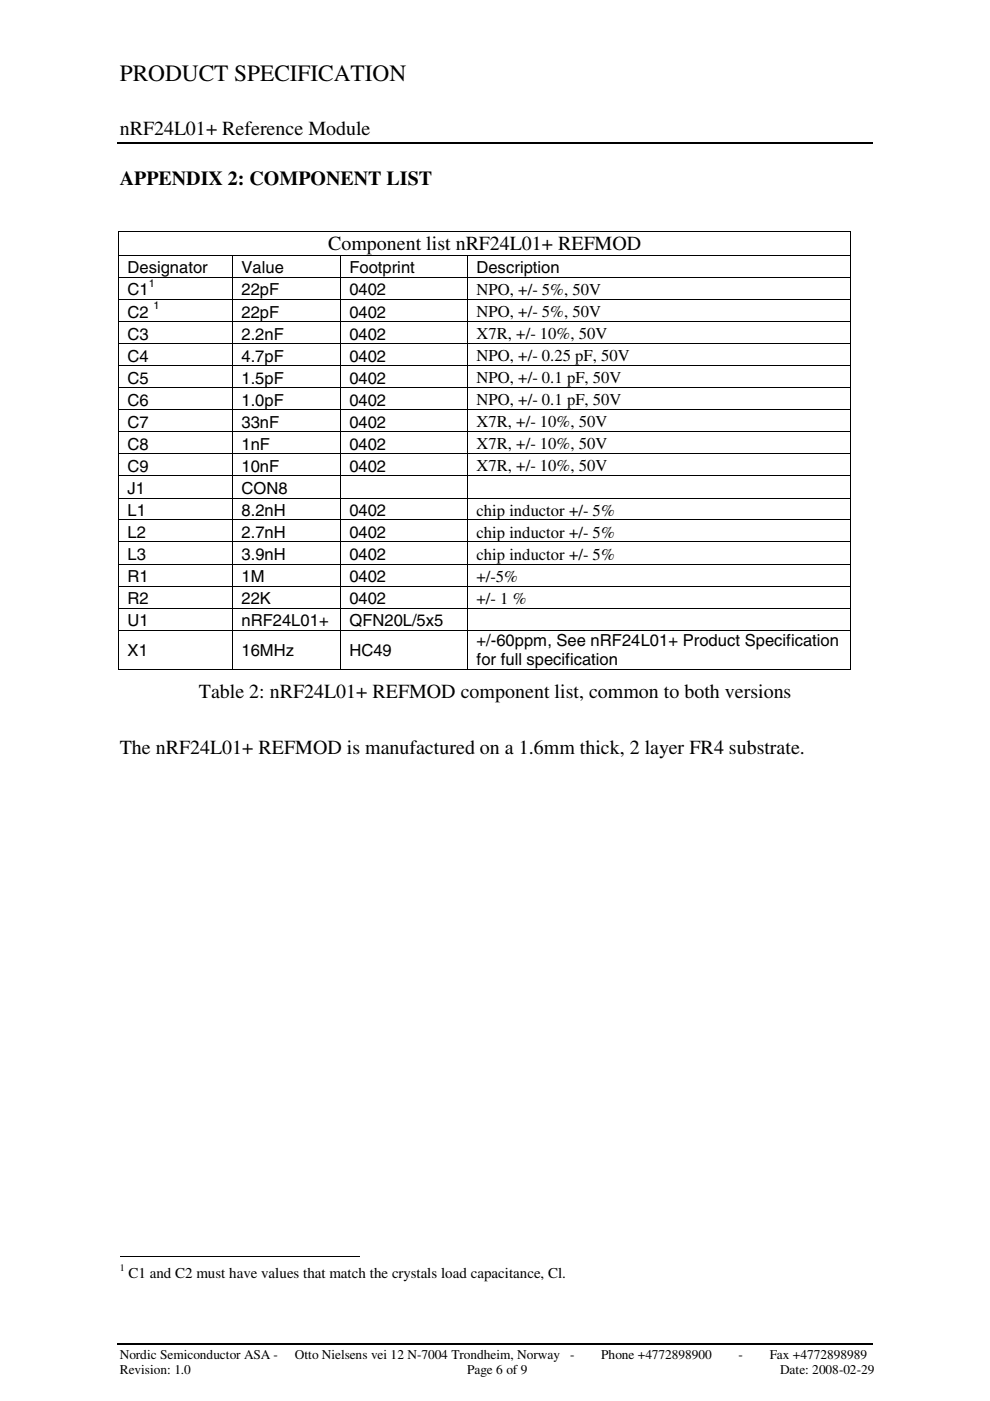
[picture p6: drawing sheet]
<svg xmlns="http://www.w3.org/2000/svg" width="210mm" height="297mm" viewBox="0 0 210 297" stroke-linecap="round" stroke-linejoin="round" font-family="sans-serif">
<defs><g id="words">
<text font-size="5" x="25.4" y="17.2">PRODUCT SPECIFICATION</text>
<g font-size="4.2">
<text x="25.4" y="28.7">nRF24L01+ Reference Module</text>
<text x="25.4" y="39.1">APPENDIX 2: COMPONENT LIST</text>
<text x="69.6" y="53">Component list nRF24L01+ REFMOD</text>
<text x="42.2" y="147.9">Table 2: nRF24L01+ REFMOD component list, common to both versions</text>
<text x="25.4" y="159.8">The nRF24L01+ REFMOD is manufactured on a 1.6mm thick, 2 layer FR4 substrate.</text>
</g>
<g font-size="3.5">
<text x="27.1" y="58">Designator</text>
<text x="51.2" y="58">Value</text>
<text x="74.1" y="58">Footprint</text>
<text x="101" y="58">Description</text>
<text x="27.1" y="62.6">C1</text>
<text x="51.2" y="62.6">22pF</text>
<text x="74.1" y="62.6">0402</text>
<text x="101" y="62.5">NPO, +/- 5%, 50V</text>
<text x="27.1" y="67.3">C2</text>
<text x="27.1" y="72">C3</text>
<text x="51.2" y="72">2.2nF</text>
<text x="51.2" y="67.3">22pF</text>
<text x="74.1" y="72">0402</text>
<text x="74.1" y="67.3">0402</text>
<text x="101" y="71.9">X7R, +/- 10%, 50V</text>
<text x="101" y="67.2">NPO, +/- 5%, 50V</text>
<text x="27.1" y="76.7">C4</text>
<text x="51.2" y="76.7">4.7pF</text>
<text x="74.1" y="76.7">0402</text>
<text x="101" y="76.6">NPO, +/- 0.25 pF, 50V</text>
<text x="27.1" y="81.3">C5</text>
<text x="51.2" y="81.3">1.5pF</text>
<text x="74.1" y="81.3">0402</text>
<text x="101" y="81.3">NPO, +/- 0.1 pF, 50V</text>
<text x="27.1" y="86">C6</text>
<text x="51.2" y="86">1.0pF</text>
<text x="74.1" y="86">0402</text>
<text x="101" y="86">NPO, +/- 0.1 pF, 50V</text>
<text x="27.1" y="90.7">C7</text>
<text x="27.1" y="95.3">C8</text>
<text x="51.2" y="90.7">33nF</text>
<text x="51.2" y="95.3">1nF</text>
<text x="74.1" y="90.7">0402</text>
<text x="74.1" y="95.3">0402</text>
<text x="101" y="90.6">X7R, +/- 10%, 50V</text>
<text x="101" y="95.3">X7R, +/- 10%, 50V</text>
<text x="27.1" y="100">C9</text>
<text x="51.2" y="100">10nF</text>
<text x="74.1" y="100">0402</text>
<text x="101" y="100">X7R, +/- 10%, 50V</text>
<text x="27.1" y="104.7">J1</text>
<text x="51.2" y="104.7">CON8</text>
<text x="27.1" y="109.4">L1</text>
<text x="51.2" y="109.4">8.2nH</text>
<text x="74.1" y="109.4">0402</text>
<text x="101" y="109.3">chip inductor +/- 5%</text>
<text x="101" y="114">chip inductor +/- 5%</text>
<text x="27.1" y="114.1">L2</text>
<text x="27.1" y="118.7">L3</text>
<text x="51.2" y="114.1">2.7nH</text>
<text x="51.2" y="118.7">3.9nH</text>
<text x="74.1" y="114.1">0402</text>
<text x="74.1" y="118.7">0402</text>
<text x="101" y="118.6">chip inductor +/- 5%</text>
<text x="27.1" y="123.4">R1</text>
<text x="51.2" y="123.4">1M</text>
<text x="74.1" y="123.4">0402</text>
<text x="101" y="123.3">+/-5%</text>
<text x="27.1" y="128.1">R2</text>
<text x="51.2" y="128.1">22K</text>
<text x="74.1" y="128.1">0402</text>
<text x="101" y="128">+/- 1 %</text>
<text x="27.1" y="132.8">U1</text>
<text x="51.2" y="132.8">nRF24L01+</text>
<text x="74.1" y="132.8">QFN20L/5x5</text>
<text x="101" y="137">+/-60ppm, See nRF24L01+ Product Specification</text>
<text x="27.1" y="139">X1</text>
<text x="51.2" y="139">16MHz</text>
<text x="74.1" y="139">HC49</text>
<text x="101" y="141">for full specification</text>
</g>
<text font-size="3.2" x="27.3" y="270.9">C1 and C2 must have values that match the crystals load capacitance, Cl.</text>
<g font-size="2.8">
<text x="25.4" y="288.1">Nordic Semiconductor ASA -</text>
<text x="25.4" y="291.4">Revision: 1.0</text>
<text x="62.5" y="288.1">Otto Nielsens vei 12 N-7004 Trondheim, Norway</text>
<text x="99" y="291.4">Page 6 of 9</text>
<text x="120.9" y="288.1">-</text>
<text x="127.5" y="288.1">Phone +4772898900</text>
<text x="156.6" y="288.1">-</text>
<text x="163.2" y="288.1">Fax +4772898989</text>
<text x="165.4" y="291.4">Date: 2008-02-29</text>
</g>
<g font-size="2.3">
<text x="31.6" y="60.8">1</text>
<text x="32.5" y="65.5">1</text>
</g>
<text font-size="2.1" x="25.4" y="269.5">1</text>
</g></defs>
<path d="M24.9 30.2h160.2M24.9 285h160.2" fill="none" stroke="#000" stroke-width=".25"/>
<g fill="#000">
<path d="M25.1 49h.1v.2h-.1zM25.1 54.1h.1v.1h-.1zM25.1 58.7h.1v.2h-.1zM49.2 54.1h.2v.1h-.2zM49.2 58.7h.2v.2h-.2zM72.1 54.1h.2v.1h-.2zM72.1 58.7h.2v.2h-.2zM99.1 54.1h.1v.1h-.1zM99.1 58.7h.1v.2h-.1zM180.3 49h.2v.2h-.2zM180.3 54.1h.2v.1h-.2zM180.3 58.7h.2v.2h-.2z"/>
<path d="M25.1 63.4h.1v.2h-.1zM25.1 68.1h.1v.2h-.1zM25.1 72.8h.1v.2h-.1zM25.1 77.4h.1v.2h-.1zM49.2 63.4h.2v.2h-.2zM49.2 68.1h.2v.2h-.2zM49.2 72.8h.2v.2h-.2zM49.2 77.4h.2v.2h-.2zM72.1 63.4h.2v.2h-.2zM72.1 68.1h.2v.2h-.2zM72.1 72.8h.2v.2h-.2zM72.1 77.4h.2v.2h-.2z"/>
<path d="M99.1 63.4h.1v.2h-.1zM99.1 68.1h.1v.2h-.1zM99.1 72.8h.1v.2h-.1zM99.1 77.4h.1v.2h-.1zM180.3 63.4h.2v.2h-.2zM180.3 68.1h.2v.2h-.2zM180.3 72.8h.2v.2h-.2zM180.3 77.4h.2v.2h-.2zM25.1 82.1h.1v.2h-.1zM25.1 86.8h.1v.2h-.1zM25.1 91.5h.1v.1h-.1zM25.1 96.2h.1v.1h-.1z"/>
<path d="M49.2 82.1h.2v.2h-.2zM49.2 86.8h.2v.2h-.2zM49.2 91.5h.2v.1h-.2zM49.2 96.2h.2v.1h-.2zM72.1 82.1h.2v.2h-.2zM72.1 86.8h.2v.2h-.2zM72.1 91.5h.2v.1h-.2zM72.1 96.2h.2v.1h-.2zM99.1 82.1h.1v.2h-.1zM99.1 86.8h.1v.2h-.1zM99.1 91.5h.1v.1h-.1zM99.1 96.2h.1v.1h-.1z"/>
<path d="M180.3 82.1h.2v.2h-.2zM180.3 86.8h.2v.2h-.2zM180.3 91.5h.2v.1h-.2zM180.3 96.2h.2v.1h-.2zM25.1 100.8h.1v.2h-.1zM25.1 105.5h.1v.2h-.1zM25.1 110.2h.1v.1h-.1zM25.1 114.8h.1v.2h-.1zM25.1 119.5h.1v.2h-.1zM49.2 100.8h.2v.2h-.2zM49.2 105.5h.2v.2h-.2zM49.2 110.2h.2v.1h-.2z"/>
<path d="M49.2 114.8h.2v.2h-.2zM49.2 119.5h.2v.2h-.2zM72.1 100.8h.2v.2h-.2zM72.1 105.5h.2v.2h-.2zM72.1 110.2h.2v.1h-.2zM72.1 114.8h.2v.2h-.2zM72.1 119.5h.2v.2h-.2zM99.1 100.8h.1v.2h-.1zM99.1 105.5h.1v.2h-.1zM99.1 110.2h.1v.1h-.1zM99.1 114.8h.1v.2h-.1zM99.1 119.5h.1v.2h-.1z"/>
<path d="M180.3 100.8h.2v.2h-.2zM180.3 105.5h.2v.2h-.2zM180.3 110.2h.2v.1h-.2zM180.3 114.8h.2v.2h-.2zM180.3 119.5h.2v.2h-.2zM25.1 124.2h.1v.1h-.1zM25.1 128.9h.1v.1h-.1zM25.1 133.5h.1v.2h-.1zM49.2 124.2h.2v.1h-.2zM49.2 128.9h.2v.1h-.2zM49.2 133.5h.2v.2h-.2zM72.1 124.2h.2v.1h-.2z"/>
<path d="M72.1 128.9h.2v.1h-.2zM72.1 133.5h.2v.2h-.2zM99.1 124.2h.1v.1h-.1zM99.1 128.9h.1v.1h-.1zM99.1 133.5h.1v.2h-.1zM180.3 124.2h.2v.1h-.2zM180.3 128.9h.2v.1h-.2zM180.3 133.5h.2v.2h-.2zM25.1 141.8h.1v.2h-.1zM49.2 141.8h.2v.2h-.2zM72.1 141.8h.2v.2h-.2zM99.1 141.8h.1v.2h-.1z"/>
<path d="M180.3 141.8h.2v.2h-.2z"/>
</g>
<g fill="none" stroke="#000" stroke-width=".21">
<path d="M25.1 49.2v4.9M25.1 54.2v4.5M25.1 58.9v4.5M25.2 49.1h155.1M25.2 54.2h24M25.2 58.8h24M49.3 54.2v4.5M49.3 58.9v4.5M49.4 54.2h22.7M49.4 58.8h22.7M72.2 54.2v4.5M72.2 58.9v4.5"/>
<path d="M72.3 54.2h26.8M72.3 58.8h26.8M99.1 54.2v4.5M99.1 58.9v4.5M99.2 54.2h81.1M99.2 58.8h81.1M180.4 49.2v4.9M180.4 54.2v4.5M180.4 58.9v4.5M25.1 63.6v4.5M25.1 68.3v4.5M25.1 73v4.4"/>
<path d="M25.1 77.6v4.5M25.2 63.5h24M25.2 68.2h24M25.2 72.9h24M25.2 77.5h24M49.3 63.6v4.5M49.3 68.3v4.5M49.3 73v4.4M49.3 77.6v4.5M49.4 63.5h22.7M49.4 68.2h22.7M49.4 72.9h22.7"/>
<path d="M49.4 77.5h22.7M72.2 63.6v4.5M72.2 68.3v4.5M72.2 73v4.4M72.2 77.6v4.5M72.3 63.5h26.8M72.3 68.2h26.8M72.3 72.9h26.8M72.3 77.5h26.8M99.1 63.6v4.5M99.1 68.3v4.5M99.1 73v4.4"/>
<path d="M99.1 77.6v4.5M99.2 63.5h81.1M99.2 68.2h81.1M99.2 72.9h81.1M99.2 77.5h81.1M180.4 63.6v4.5M180.4 68.3v4.5M180.4 73v4.4M180.4 77.6v4.5M25.1 82.3v4.5M25.1 87v4.5M25.1 91.6v4.6"/>
<path d="M25.1 96.3v4.5M25.2 82.2h24M25.2 86.9h24M25.2 91.5h24M25.2 96.2h24M49.3 82.3v4.5M49.3 87v4.5M49.3 91.6v4.6M49.3 96.3v4.5M49.4 82.2h22.7M49.4 86.9h22.7M49.4 91.5h22.7"/>
<path d="M49.4 96.2h22.7M72.2 82.3v4.5M72.2 87v4.5M72.2 91.6v4.6M72.2 96.3v4.5M72.3 82.2h26.8M72.3 86.9h26.8M72.3 91.5h26.8M72.3 96.2h26.8M99.1 82.3v4.5M99.1 87v4.5M99.1 91.6v4.6"/>
<path d="M99.1 96.3v4.5M99.2 82.2h81.1M99.2 86.9h81.1M99.2 91.5h81.1M99.2 96.2h81.1M180.4 82.3v4.5M180.4 87v4.5M180.4 91.6v4.6M180.4 96.3v4.5M25.1 101v4.5M25.1 105.7v4.5M25.1 110.3v4.5"/>
<path d="M25.1 115v4.5M25.1 119.7v4.5M25.2 100.9h24M25.2 105.6h24M25.2 110.2h24M25.2 114.9h24M25.2 119.6h24M49.3 101v4.5M49.3 105.7v4.5M49.3 110.3v4.5M49.3 115v4.5M49.3 119.7v4.5"/>
<path d="M49.4 100.9h22.7M49.4 105.6h22.7M49.4 110.2h22.7M49.4 114.9h22.7M49.4 119.6h22.7M72.2 101v4.5M72.2 105.7v4.5M72.2 110.3v4.5M72.2 115v4.5M72.2 119.7v4.5M72.3 100.9h26.8M72.3 105.6h26.8"/>
<path d="M72.3 110.2h26.8M72.3 114.9h26.8M72.3 119.6h26.8M99.1 101v4.5M99.1 105.7v4.5M99.1 110.3v4.5M99.1 115v4.5M99.1 119.7v4.5M99.2 100.9h81.1M99.2 105.6h81.1M99.2 110.2h81.1M99.2 114.9h81.1"/>
<path d="M99.2 119.6h81.1M180.4 101v4.5M180.4 105.7v4.5M180.4 110.3v4.5M180.4 115v4.5M180.4 119.7v4.5M25.1 124.3v4.6M25.1 129v4.5M25.1 133.7v8.1M25.2 124.3h24M25.2 129h24M25.2 133.6h24"/>
<path d="M49.3 124.3v4.6M49.3 129v4.5M49.3 133.7v8.1M49.4 124.3h22.7M49.4 129h22.7M49.4 133.6h22.7M72.2 124.3v4.6M72.2 129v4.5M72.2 133.7v8.1M72.3 124.3h26.8M72.3 129h26.8M72.3 133.6h26.8"/>
<path d="M99.1 124.3v4.6M99.1 129v4.5M99.1 133.7v8.1M99.2 124.3h81.1M99.2 129h81.1M99.2 133.6h81.1M180.4 124.3v4.6M180.4 129v4.5M180.4 133.7v8.1M25.2 141.9h24M49.4 141.9h22.7M72.3 141.9h26.8"/>
<path d="M99.2 141.9h81.1M25.4 266.3h50.8"/>
</g>
<use href="#words"/>
</svg>
